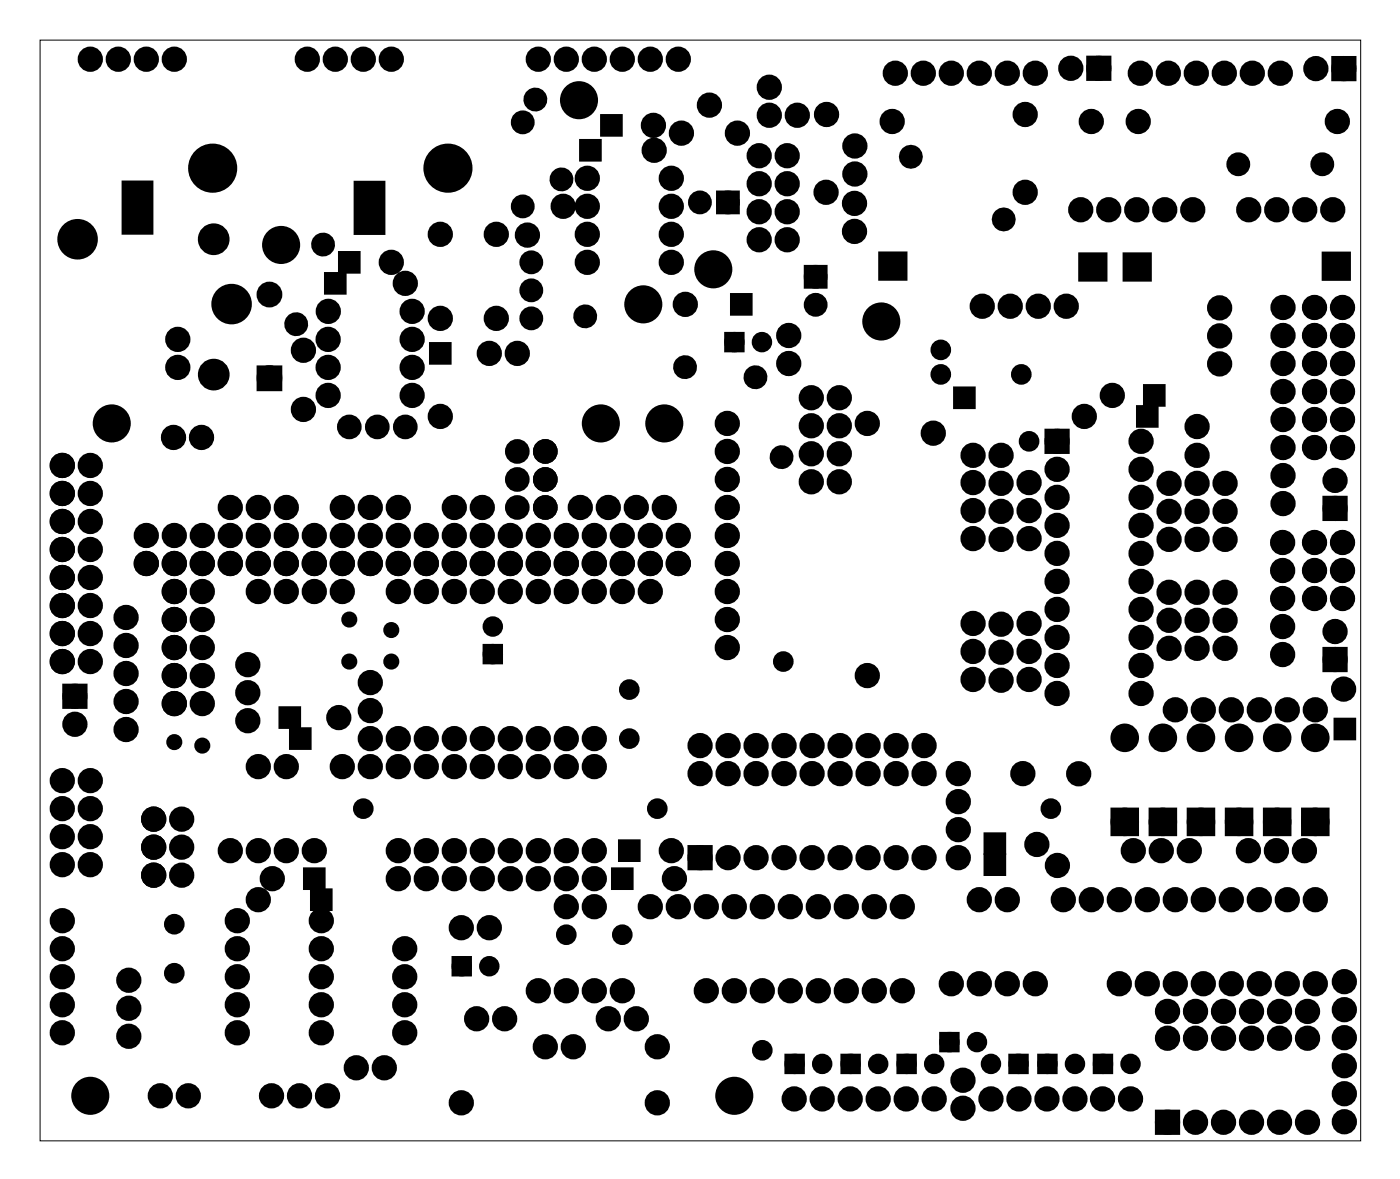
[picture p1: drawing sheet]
<svg xmlns="http://www.w3.org/2000/svg" width="127mm" height="107mm" viewBox="0 0 127 107" stroke-linecap="round" stroke-linejoin="round" font-family="sans-serif">
<path d="M3.6 3.6h119.8v99.8h-119.8z" fill="none" stroke="#000" stroke-width=".09"/>
<g fill="#000">
<circle cx="8.2" cy="5.4" r=".76"/>
<circle cx="10.7" cy="5.4" r=".76"/>
<circle cx="13.3" cy="5.4" r=".76"/>
<circle cx="15.8" cy="5.4" r=".76"/>
<circle cx="19.3" cy="15.2" r="1.5"/>
<circle cx="27.9" cy="5.4" r=".76"/>
<circle cx="30.4" cy="5.4" r=".76"/>
<circle cx="33" cy="5.4" r=".76"/>
<circle cx="35.5" cy="5.4" r=".76"/>
<circle cx="40.6" cy="15.2" r="1.5"/>
<circle cx="47.4" cy="18.7" r=".7"/>
<circle cx="47.4" cy="11.1" r=".7"/>
<circle cx="48.6" cy="9" r=".7"/>
<circle cx="48.8" cy="5.4" r=".76"/>
<circle cx="50.9" cy="16.3" r=".7"/>
<circle cx="51.1" cy="18.7" r=".76"/>
<circle cx="51.4" cy="5.4" r=".76"/>
<circle cx="52.5" cy="9.1" r="1.6"/>
<circle cx="53.3" cy="16.2" r=".76"/>
<circle cx="53.3" cy="18.7" r=".76"/>
<circle cx="53.9" cy="5.4" r=".76"/>
<circle cx="56.5" cy="5.4" r=".76"/>
<circle cx="59" cy="5.4" r=".76"/>
<circle cx="59.3" cy="11.4" r=".76"/>
<circle cx="59.3" cy="13.6" r=".76"/>
<circle cx="60.9" cy="18.7" r=".76"/>
<circle cx="60.9" cy="16.2" r=".76"/>
<circle cx="61.5" cy="5.4" r=".76"/>
<circle cx="61.8" cy="12.1" r=".76"/>
<circle cx="63.5" cy="18.4" r=".7"/>
<circle cx="64.4" cy="9.5" r=".76"/>
<circle cx="66" cy="18.4" r=".7"/>
<circle cx="66.9" cy="12.1" r=".76"/>
<circle cx="68.9" cy="16.7" r=".76"/>
<circle cx="68.9" cy="19.2" r=".76"/>
<circle cx="68.9" cy="14.1" r=".76"/>
<circle cx="69.8" cy="10.4" r=".76"/>
<circle cx="69.8" cy="7.9" r=".76"/>
<circle cx="71.4" cy="16.7" r=".76"/>
<circle cx="71.4" cy="19.2" r=".76"/>
<circle cx="71.4" cy="14.1" r=".76"/>
<circle cx="72.3" cy="10.4" r=".76"/>
<circle cx="74.9" cy="17.4" r=".76"/>
<circle cx="75" cy="10.4" r=".76"/>
<circle cx="77.5" cy="18.4" r=".76"/>
<circle cx="77.5" cy="13.2" r=".76"/>
<circle cx="77.5" cy="15.8" r=".76"/>
<circle cx="80.9" cy="11" r=".76"/>
<circle cx="81.2" cy="6.6" r=".76"/>
<circle cx="82.6" cy="14.2" r=".7"/>
<circle cx="83.8" cy="6.6" r=".76"/>
<circle cx="86.3" cy="6.6" r=".76"/>
<circle cx="88.8" cy="6.6" r=".76"/>
<circle cx="91.1" cy="19.9" r=".7"/>
<circle cx="91.4" cy="6.6" r=".76"/>
<circle cx="93" cy="10.4" r=".76"/>
<circle cx="93" cy="17.4" r=".76"/>
<circle cx="93.9" cy="6.6" r=".76"/>
<circle cx="97.1" cy="6.2" r=".76"/>
<circle cx="98" cy="19" r=".76"/>
<circle cx="99" cy="11" r=".76"/>
<circle cx="99.7" cy="6.2" r=".76"/>
<circle cx="100.6" cy="19" r=".76"/>
<circle cx="103.1" cy="19" r=".76"/>
<circle cx="103.3" cy="11" r=".76"/>
<circle cx="103.4" cy="6.6" r=".76"/>
<circle cx="105.7" cy="19" r=".76"/>
<circle cx="106" cy="6.6" r=".76"/>
<circle cx="108.2" cy="19" r=".76"/>
<circle cx="108.5" cy="6.6" r=".76"/>
<circle cx="111.1" cy="6.6" r=".76"/>
<circle cx="112.3" cy="14.9" r=".7"/>
<circle cx="113.3" cy="19" r=".76"/>
<circle cx="113.6" cy="6.6" r=".76"/>
<circle cx="115.8" cy="19" r=".76"/>
<circle cx="116.1" cy="6.6" r=".76"/>
<circle cx="118.4" cy="19" r=".76"/>
<circle cx="119.4" cy="6.2" r=".76"/>
<circle cx="120" cy="14.9" r=".7"/>
<circle cx="120.9" cy="19" r=".76"/>
<circle cx="121.3" cy="11" r=".76"/>
<circle cx="121.9" cy="6.2" r=".76"/>
<circle cx="7" cy="21.7" r="1.11"/>
<circle cx="10.1" cy="38.4" r="1.6"/>
<circle cx="15.7" cy="39.7" r=".76"/>
<circle cx="16.1" cy="33.3" r=".76"/>
<circle cx="16.1" cy="30.8" r=".76"/>
<circle cx="18.3" cy="39.7" r=".76"/>
<circle cx="19.4" cy="21.7" r=".91"/>
<circle cx="19.4" cy="34" r=".91"/>
<circle cx="21" cy="27.6" r="1.11"/>
<circle cx="24.4" cy="34.3" r=".79"/>
<circle cx="24.4" cy="26.7" r=".79"/>
<circle cx="25.5" cy="22.2" r="1.6"/>
<circle cx="26.9" cy="29.4" r=".7"/>
<circle cx="27.5" cy="37.1" r=".76"/>
<circle cx="27.5" cy="31.8" r=".76"/>
<circle cx="29.3" cy="22.2" r=".7"/>
<circle cx="29.8" cy="35.8" r=".76"/>
<circle cx="29.8" cy="33.3" r=".76"/>
<circle cx="29.8" cy="30.8" r=".76"/>
<circle cx="29.8" cy="28.2" r=".76"/>
<circle cx="31.7" cy="38.7" r=".74"/>
<circle cx="34.2" cy="38.7" r=".74"/>
<circle cx="35.5" cy="23.8" r=".76"/>
<circle cx="36.8" cy="25.7" r=".76"/>
<circle cx="36.8" cy="38.7" r=".74"/>
<circle cx="37.4" cy="28.2" r=".76"/>
<circle cx="37.4" cy="35.8" r=".76"/>
<circle cx="37.4" cy="33.3" r=".76"/>
<circle cx="37.4" cy="30.8" r=".76"/>
<circle cx="39.9" cy="28.9" r=".76"/>
<circle cx="39.9" cy="21.2" r=".76"/>
<circle cx="39.9" cy="37.8" r=".76"/>
<circle cx="44.4" cy="32" r=".76"/>
<circle cx="45" cy="28.9" r=".76"/>
<circle cx="45" cy="21.2" r=".76"/>
<circle cx="46.9" cy="32" r=".76"/>
<circle cx="47.8" cy="21.3" r=".76"/>
<circle cx="48.2" cy="28.9" r=".7"/>
<circle cx="48.2" cy="26.3" r=".7"/>
<circle cx="48.2" cy="23.8" r=".7"/>
<circle cx="53.1" cy="28.7" r=".7"/>
<circle cx="53.3" cy="23.8" r=".76"/>
<circle cx="53.3" cy="21.2" r=".76"/>
<circle cx="54.5" cy="38.4" r="1.6"/>
<circle cx="58.4" cy="27.6" r="1.6"/>
<circle cx="60.3" cy="38.4" r="1.6"/>
<circle cx="60.9" cy="23.8" r=".76"/>
<circle cx="60.9" cy="21.2" r=".76"/>
<circle cx="62.1" cy="33.3" r=".7"/>
<circle cx="62.2" cy="27.6" r=".76"/>
<circle cx="64.7" cy="24.4" r="1.6"/>
<circle cx="66" cy="38.4" r=".76"/>
<circle cx="66.6" cy="31" r=".6"/>
<circle cx="68.5" cy="34.2" r=".7"/>
<circle cx="68.9" cy="21.7" r=".76"/>
<circle cx="69.1" cy="31" r=".6"/>
<circle cx="71.4" cy="21.7" r=".76"/>
<circle cx="71.6" cy="30.4" r=".76"/>
<circle cx="71.6" cy="33" r=".76"/>
<circle cx="73.6" cy="36.1" r=".76"/>
<circle cx="73.6" cy="38.6" r=".76"/>
<circle cx="74" cy="25.1" r=".7"/>
<circle cx="74" cy="27.6" r=".7"/>
<circle cx="76.1" cy="36.1" r=".76"/>
<circle cx="76.1" cy="38.6" r=".76"/>
<circle cx="77.5" cy="21" r=".76"/>
<circle cx="78.7" cy="38.4" r=".76"/>
<circle cx="79.9" cy="29.1" r="1.6"/>
<circle cx="84.7" cy="39.3" r=".76"/>
<circle cx="85.3" cy="31.7" r=".55"/>
<circle cx="85.3" cy="33.9" r=".55"/>
<circle cx="89.1" cy="27.8" r=".76"/>
<circle cx="91.6" cy="27.8" r=".76"/>
<circle cx="92.6" cy="33.9" r=".55"/>
<circle cx="94.2" cy="27.8" r=".76"/>
<circle cx="96.7" cy="27.8" r=".76"/>
<circle cx="98.4" cy="37.8" r=".76"/>
<circle cx="100.9" cy="35.8" r=".76"/>
<circle cx="108.6" cy="38.7" r=".76"/>
<circle cx="110.6" cy="33" r=".76"/>
<circle cx="110.6" cy="30.5" r=".76"/>
<circle cx="110.6" cy="27.9" r=".76"/>
<circle cx="116.4" cy="38" r=".76"/>
<circle cx="116.4" cy="35.5" r=".76"/>
<circle cx="116.4" cy="30.4" r=".76"/>
<circle cx="116.4" cy="33" r=".76"/>
<circle cx="116.4" cy="27.9" r=".76"/>
<circle cx="119.2" cy="38" r=".76"/>
<circle cx="119.2" cy="30.4" r=".76"/>
<circle cx="119.2" cy="33" r=".76"/>
<circle cx="119.2" cy="35.5" r=".76"/>
<circle cx="119.2" cy="27.9" r=".76"/>
<circle cx="121.8" cy="38" r=".76"/>
<circle cx="121.8" cy="33" r=".76"/>
<circle cx="121.8" cy="30.4" r=".76"/>
<circle cx="121.8" cy="35.5" r=".76"/>
<circle cx="121.8" cy="27.9" r=".76"/>
<circle cx="5.7" cy="57.4" r=".76"/>
<circle cx="5.7" cy="60" r=".76"/>
<circle cx="5.7" cy="47.3" r=".76"/>
<circle cx="5.7" cy="44.7" r=".76"/>
<circle cx="5.7" cy="42.2" r=".76"/>
<circle cx="5.7" cy="49.8" r=".76"/>
<circle cx="5.7" cy="52.4" r=".76"/>
<circle cx="5.7" cy="54.9" r=".76"/>
<circle cx="8.2" cy="57.4" r=".76"/>
<circle cx="8.2" cy="60" r=".76"/>
<circle cx="8.2" cy="47.3" r=".76"/>
<circle cx="8.2" cy="44.7" r=".76"/>
<circle cx="8.2" cy="42.2" r=".76"/>
<circle cx="8.2" cy="49.8" r=".76"/>
<circle cx="8.2" cy="52.4" r=".76"/>
<circle cx="8.2" cy="54.9" r=".76"/>
<circle cx="11.4" cy="56" r=".76"/>
<circle cx="11.4" cy="58.5" r=".76"/>
<circle cx="13.3" cy="48.5" r=".76"/>
<circle cx="13.3" cy="51.1" r=".76"/>
<circle cx="15.8" cy="56.2" r=".76"/>
<circle cx="15.8" cy="58.7" r=".76"/>
<circle cx="15.8" cy="53.6" r=".76"/>
<circle cx="15.8" cy="48.5" r=".76"/>
<circle cx="15.8" cy="51.1" r=".76"/>
<circle cx="18.4" cy="56.2" r=".76"/>
<circle cx="18.4" cy="58.7" r=".76"/>
<circle cx="18.4" cy="53.6" r=".76"/>
<circle cx="18.4" cy="48.5" r=".76"/>
<circle cx="18.4" cy="51.1" r=".76"/>
<circle cx="20.9" cy="46" r=".76"/>
<circle cx="20.9" cy="48.5" r=".76"/>
<circle cx="20.9" cy="51.1" r=".76"/>
<circle cx="23.4" cy="46" r=".76"/>
<circle cx="23.4" cy="48.5" r=".76"/>
<circle cx="23.4" cy="51.1" r=".76"/>
<circle cx="23.4" cy="53.6" r=".76"/>
<circle cx="26" cy="46" r=".76"/>
<circle cx="26" cy="48.5" r=".76"/>
<circle cx="26" cy="51.1" r=".76"/>
<circle cx="26" cy="53.6" r=".76"/>
<circle cx="28.5" cy="48.5" r=".76"/>
<circle cx="28.5" cy="51.1" r=".76"/>
<circle cx="28.5" cy="53.6" r=".76"/>
<circle cx="31.1" cy="46" r=".76"/>
<circle cx="31.1" cy="48.5" r=".76"/>
<circle cx="31.1" cy="53.6" r=".76"/>
<circle cx="31.1" cy="51.1" r=".76"/>
<circle cx="31.7" cy="56.2" r=".45"/>
<circle cx="31.7" cy="60" r=".45"/>
<circle cx="33.6" cy="46" r=".76"/>
<circle cx="33.6" cy="48.5" r=".76"/>
<circle cx="33.6" cy="51.1" r=".76"/>
<circle cx="35.5" cy="57.1" r=".45"/>
<circle cx="35.5" cy="60" r=".45"/>
<circle cx="36.1" cy="46" r=".76"/>
<circle cx="36.1" cy="48.5" r=".76"/>
<circle cx="36.1" cy="51.1" r=".76"/>
<circle cx="36.1" cy="53.6" r=".76"/>
<circle cx="38.7" cy="48.5" r=".76"/>
<circle cx="38.7" cy="51.1" r=".76"/>
<circle cx="38.7" cy="53.6" r=".76"/>
<circle cx="41.2" cy="46" r=".76"/>
<circle cx="41.2" cy="48.5" r=".76"/>
<circle cx="41.2" cy="51.1" r=".76"/>
<circle cx="41.2" cy="53.6" r=".76"/>
<circle cx="43.8" cy="46" r=".76"/>
<circle cx="43.8" cy="48.5" r=".76"/>
<circle cx="43.8" cy="51.1" r=".76"/>
<circle cx="43.8" cy="53.6" r=".76"/>
<circle cx="44.7" cy="56.8" r=".6"/>
<circle cx="44.7" cy="59.3" r=".6"/>
<circle cx="46.3" cy="48.5" r=".76"/>
<circle cx="46.3" cy="51.1" r=".76"/>
<circle cx="46.3" cy="53.6" r=".76"/>
<circle cx="46.9" cy="40.9" r=".74"/>
<circle cx="46.9" cy="43.5" r=".74"/>
<circle cx="46.9" cy="46" r=".74"/>
<circle cx="48.8" cy="48.5" r=".76"/>
<circle cx="48.8" cy="51.1" r=".76"/>
<circle cx="48.8" cy="53.6" r=".76"/>
<circle cx="49.5" cy="43.5" r=".74"/>
<circle cx="49.5" cy="40.9" r=".74"/>
<circle cx="49.5" cy="46" r=".74"/>
<circle cx="51.4" cy="48.5" r=".76"/>
<circle cx="51.4" cy="51.1" r=".76"/>
<circle cx="51.4" cy="53.6" r=".76"/>
<circle cx="52.6" cy="46" r=".76"/>
<circle cx="53.9" cy="48.5" r=".76"/>
<circle cx="53.9" cy="51.1" r=".76"/>
<circle cx="53.9" cy="53.6" r=".76"/>
<circle cx="55.2" cy="46" r=".76"/>
<circle cx="56.5" cy="48.5" r=".76"/>
<circle cx="56.5" cy="51.1" r=".76"/>
<circle cx="56.5" cy="53.6" r=".76"/>
<circle cx="57.7" cy="46" r=".76"/>
<circle cx="59" cy="48.5" r=".76"/>
<circle cx="59" cy="51.1" r=".76"/>
<circle cx="59" cy="53.6" r=".76"/>
<circle cx="60.3" cy="46" r=".76"/>
<circle cx="61.5" cy="48.5" r=".76"/>
<circle cx="61.5" cy="51.1" r=".76"/>
<circle cx="66" cy="56.2" r=".76"/>
<circle cx="66" cy="58.7" r=".76"/>
<circle cx="66" cy="46" r=".76"/>
<circle cx="66" cy="48.5" r=".76"/>
<circle cx="66" cy="43.5" r=".76"/>
<circle cx="66" cy="40.9" r=".76"/>
<circle cx="66" cy="51.1" r=".76"/>
<circle cx="66" cy="53.6" r=".76"/>
<circle cx="70.9" cy="41.4" r=".7"/>
<circle cx="71.1" cy="60" r=".55"/>
<circle cx="73.6" cy="41.1" r=".76"/>
<circle cx="73.6" cy="43.7" r=".76"/>
<circle cx="76.1" cy="43.7" r=".76"/>
<circle cx="76.1" cy="41.1" r=".76"/>
<circle cx="88.3" cy="43.8" r=".76"/>
<circle cx="88.3" cy="59.1" r=".76"/>
<circle cx="88.3" cy="56.5" r=".76"/>
<circle cx="88.3" cy="46.3" r=".76"/>
<circle cx="88.3" cy="41.3" r=".76"/>
<circle cx="88.3" cy="48.8" r=".76"/>
<circle cx="90.8" cy="43.8" r=".76"/>
<circle cx="90.8" cy="41.3" r=".76"/>
<circle cx="90.8" cy="48.9" r=".76"/>
<circle cx="90.8" cy="46.4" r=".76"/>
<circle cx="90.8" cy="59.1" r=".76"/>
<circle cx="90.8" cy="56.6" r=".76"/>
<circle cx="93.4" cy="40" r=".55"/>
<circle cx="93.4" cy="43.8" r=".76"/>
<circle cx="93.4" cy="59.1" r=".76"/>
<circle cx="93.4" cy="56.5" r=".76"/>
<circle cx="93.4" cy="46.3" r=".76"/>
<circle cx="93.4" cy="48.8" r=".76"/>
<circle cx="95.9" cy="45.1" r=".76"/>
<circle cx="95.9" cy="42.6" r=".76"/>
<circle cx="95.9" cy="40" r=".76"/>
<circle cx="95.9" cy="55.3" r=".76"/>
<circle cx="95.9" cy="57.8" r=".76"/>
<circle cx="95.9" cy="52.7" r=".76"/>
<circle cx="95.9" cy="47.6" r=".76"/>
<circle cx="95.9" cy="50.2" r=".76"/>
<circle cx="103.5" cy="45.1" r=".76"/>
<circle cx="103.5" cy="42.6" r=".76"/>
<circle cx="103.5" cy="40" r=".76"/>
<circle cx="103.5" cy="55.3" r=".76"/>
<circle cx="103.5" cy="57.8" r=".76"/>
<circle cx="103.5" cy="52.7" r=".76"/>
<circle cx="103.5" cy="47.6" r=".76"/>
<circle cx="103.5" cy="50.2" r=".76"/>
<circle cx="106.1" cy="53.7" r=".76"/>
<circle cx="106.1" cy="58.8" r=".76"/>
<circle cx="106.1" cy="56.2" r=".76"/>
<circle cx="106.1" cy="46.4" r=".76"/>
<circle cx="106.1" cy="48.9" r=".76"/>
<circle cx="106.1" cy="43.8" r=".76"/>
<circle cx="108.6" cy="43.8" r=".76"/>
<circle cx="108.6" cy="41.3" r=".76"/>
<circle cx="108.6" cy="48.9" r=".76"/>
<circle cx="108.6" cy="46.4" r=".76"/>
<circle cx="108.6" cy="58.8" r=".76"/>
<circle cx="108.6" cy="56.2" r=".76"/>
<circle cx="108.6" cy="53.7" r=".76"/>
<circle cx="111.1" cy="58.8" r=".76"/>
<circle cx="111.1" cy="56.2" r=".76"/>
<circle cx="111.1" cy="53.7" r=".76"/>
<circle cx="111.1" cy="46.4" r=".76"/>
<circle cx="111.1" cy="48.9" r=".76"/>
<circle cx="111.1" cy="43.8" r=".76"/>
<circle cx="116.4" cy="59.3" r=".76"/>
<circle cx="116.4" cy="56.8" r=".76"/>
<circle cx="116.4" cy="49.2" r=".76"/>
<circle cx="116.4" cy="51.7" r=".76"/>
<circle cx="116.4" cy="54.3" r=".76"/>
<circle cx="116.4" cy="40.6" r=".76"/>
<circle cx="116.4" cy="43.1" r=".76"/>
<circle cx="116.4" cy="45.7" r=".76"/>
<circle cx="119.2" cy="40.6" r=".76"/>
<circle cx="119.2" cy="49.2" r=".76"/>
<circle cx="119.2" cy="51.7" r=".76"/>
<circle cx="119.2" cy="54.3" r=".76"/>
<circle cx="121.1" cy="43.6" r=".76"/>
<circle cx="121.1" cy="57.3" r=".76"/>
<circle cx="121.1" cy="59.8" r=".76"/>
<circle cx="121.1" cy="46.1" r=".76"/>
<circle cx="121.8" cy="40.6" r=".76"/>
<circle cx="121.8" cy="49.2" r=".76"/>
<circle cx="121.8" cy="54.3" r=".76"/>
<circle cx="121.8" cy="51.7" r=".76"/>
<circle cx="5.7" cy="73.3" r=".76"/>
<circle cx="5.7" cy="70.8" r=".76"/>
<circle cx="5.7" cy="78.4" r=".76"/>
<circle cx="5.7" cy="75.9" r=".76"/>
<circle cx="6.8" cy="63.1" r=".76"/>
<circle cx="6.8" cy="65.7" r=".76"/>
<circle cx="8.2" cy="73.3" r=".76"/>
<circle cx="8.2" cy="70.8" r=".76"/>
<circle cx="8.2" cy="78.4" r=".76"/>
<circle cx="8.2" cy="75.9" r=".76"/>
<circle cx="11.4" cy="66.1" r=".76"/>
<circle cx="11.4" cy="63.6" r=".76"/>
<circle cx="11.4" cy="61.1" r=".76"/>
<circle cx="13.9" cy="76.8" r=".76"/>
<circle cx="13.9" cy="79.3" r=".76"/>
<circle cx="13.9" cy="74.3" r=".76"/>
<circle cx="15.8" cy="61.2" r=".76"/>
<circle cx="15.8" cy="63.8" r=".76"/>
<circle cx="15.8" cy="67.3" r=".45"/>
<circle cx="16.5" cy="74.3" r=".76"/>
<circle cx="16.5" cy="79.3" r=".76"/>
<circle cx="16.5" cy="76.8" r=".76"/>
<circle cx="18.4" cy="61.2" r=".76"/>
<circle cx="18.4" cy="63.8" r=".76"/>
<circle cx="18.4" cy="67.6" r=".45"/>
<circle cx="20.9" cy="77.1" r=".76"/>
<circle cx="22.5" cy="65.3" r=".76"/>
<circle cx="22.5" cy="60.3" r=".76"/>
<circle cx="22.5" cy="62.8" r=".76"/>
<circle cx="23.4" cy="69.5" r=".76"/>
<circle cx="23.4" cy="77.1" r=".76"/>
<circle cx="24.7" cy="79.7" r=".76"/>
<circle cx="26" cy="69.5" r=".76"/>
<circle cx="26" cy="77.1" r=".76"/>
<circle cx="28.5" cy="77.1" r=".76"/>
<circle cx="30.7" cy="65.1" r=".76"/>
<circle cx="31.1" cy="69.5" r=".76"/>
<circle cx="33" cy="73.3" r=".55"/>
<circle cx="33.6" cy="69.5" r=".76"/>
<circle cx="33.6" cy="67" r=".76"/>
<circle cx="33.6" cy="61.9" r=".76"/>
<circle cx="33.6" cy="64.4" r=".76"/>
<circle cx="36.1" cy="79.7" r=".76"/>
<circle cx="36.1" cy="67" r=".76"/>
<circle cx="36.1" cy="69.5" r=".76"/>
<circle cx="36.1" cy="77.1" r=".76"/>
<circle cx="38.7" cy="79.7" r=".76"/>
<circle cx="38.7" cy="67" r=".76"/>
<circle cx="38.7" cy="69.5" r=".76"/>
<circle cx="38.7" cy="77.1" r=".76"/>
<circle cx="41.2" cy="79.7" r=".76"/>
<circle cx="41.2" cy="67" r=".76"/>
<circle cx="41.2" cy="69.5" r=".76"/>
<circle cx="41.2" cy="77.1" r=".76"/>
<circle cx="43.8" cy="79.7" r=".76"/>
<circle cx="43.8" cy="67" r=".76"/>
<circle cx="43.8" cy="69.5" r=".76"/>
<circle cx="43.8" cy="77.1" r=".76"/>
<circle cx="46.3" cy="79.7" r=".76"/>
<circle cx="46.3" cy="67" r=".76"/>
<circle cx="46.3" cy="69.5" r=".76"/>
<circle cx="46.3" cy="77.1" r=".76"/>
<circle cx="48.8" cy="79.7" r=".76"/>
<circle cx="48.8" cy="67" r=".76"/>
<circle cx="48.8" cy="69.5" r=".76"/>
<circle cx="48.8" cy="77.1" r=".76"/>
<circle cx="51.4" cy="79.7" r=".76"/>
<circle cx="51.4" cy="67" r=".76"/>
<circle cx="51.4" cy="69.5" r=".76"/>
<circle cx="51.4" cy="77.1" r=".76"/>
<circle cx="53.9" cy="79.7" r=".76"/>
<circle cx="53.9" cy="67" r=".76"/>
<circle cx="53.9" cy="77.1" r=".76"/>
<circle cx="53.9" cy="69.5" r=".76"/>
<circle cx="57.1" cy="62.5" r=".55"/>
<circle cx="57.1" cy="67" r=".55"/>
<circle cx="59.6" cy="73.3" r=".55"/>
<circle cx="60.9" cy="77.1" r=".76"/>
<circle cx="61.2" cy="79.7" r=".76"/>
<circle cx="63.5" cy="67.6" r=".76"/>
<circle cx="63.5" cy="77.8" r=".76"/>
<circle cx="63.5" cy="70.1" r=".76"/>
<circle cx="66" cy="67.6" r=".76"/>
<circle cx="66" cy="77.8" r=".76"/>
<circle cx="66" cy="70.1" r=".76"/>
<circle cx="68.6" cy="67.6" r=".76"/>
<circle cx="68.6" cy="77.8" r=".76"/>
<circle cx="68.6" cy="70.1" r=".76"/>
<circle cx="71.1" cy="67.6" r=".76"/>
<circle cx="71.1" cy="70.1" r=".76"/>
<circle cx="71.1" cy="77.8" r=".76"/>
<circle cx="73.7" cy="67.6" r=".76"/>
<circle cx="73.7" cy="77.8" r=".76"/>
<circle cx="73.7" cy="70.1" r=".76"/>
<circle cx="76.2" cy="67.6" r=".76"/>
<circle cx="76.2" cy="70.1" r=".76"/>
<circle cx="76.2" cy="77.8" r=".76"/>
<circle cx="78.7" cy="61.2" r=".76"/>
<circle cx="78.7" cy="67.6" r=".76"/>
<circle cx="78.7" cy="77.8" r=".76"/>
<circle cx="78.7" cy="70.1" r=".76"/>
<circle cx="81.3" cy="67.6" r=".76"/>
<circle cx="81.3" cy="70.1" r=".76"/>
<circle cx="81.3" cy="77.8" r=".76"/>
<circle cx="83.8" cy="67.6" r=".76"/>
<circle cx="83.8" cy="70.1" r=".76"/>
<circle cx="83.8" cy="77.8" r=".76"/>
<circle cx="86.9" cy="75.2" r=".76"/>
<circle cx="86.9" cy="77.8" r=".76"/>
<circle cx="86.9" cy="72.7" r=".76"/>
<circle cx="86.9" cy="70.1" r=".76"/>
<circle cx="88.3" cy="61.6" r=".76"/>
<circle cx="90.8" cy="61.7" r=".76"/>
<circle cx="92.8" cy="70.1" r=".76"/>
<circle cx="93.4" cy="61.6" r=".76"/>
<circle cx="94.1" cy="76.6" r=".76"/>
<circle cx="95.3" cy="73.3" r=".55"/>
<circle cx="95.9" cy="60.3" r=".76"/>
<circle cx="95.9" cy="62.9" r=".76"/>
<circle cx="95.9" cy="78.5" r=".76"/>
<circle cx="97.9" cy="70.2" r=".76"/>
<circle cx="102" cy="74.5" r=".91"/>
<circle cx="102" cy="66.9" r=".91"/>
<circle cx="102.8" cy="77.1" r=".76"/>
<circle cx="103.5" cy="60.3" r=".76"/>
<circle cx="103.5" cy="62.9" r=".76"/>
<circle cx="105.3" cy="77.1" r=".76"/>
<circle cx="105.5" cy="66.9" r=".91"/>
<circle cx="105.5" cy="74.5" r=".91"/>
<circle cx="106.6" cy="64.4" r=".76"/>
<circle cx="107.9" cy="77.1" r=".76"/>
<circle cx="108.9" cy="74.5" r=".91"/>
<circle cx="108.9" cy="66.9" r=".91"/>
<circle cx="109.2" cy="64.4" r=".76"/>
<circle cx="111.7" cy="64.4" r=".76"/>
<circle cx="112.4" cy="66.9" r=".91"/>
<circle cx="112.4" cy="74.5" r=".91"/>
<circle cx="113.2" cy="77.1" r=".76"/>
<circle cx="114.2" cy="64.4" r=".76"/>
<circle cx="115.8" cy="77.1" r=".76"/>
<circle cx="115.9" cy="74.5" r=".91"/>
<circle cx="115.9" cy="66.9" r=".91"/>
<circle cx="116.8" cy="64.4" r=".76"/>
<circle cx="118.3" cy="77.1" r=".76"/>
<circle cx="119.3" cy="64.4" r=".76"/>
<circle cx="119.3" cy="74.5" r=".91"/>
<circle cx="119.3" cy="66.9" r=".91"/>
<circle cx="121.9" cy="62.5" r=".76"/>
<circle cx="5.7" cy="91.1" r=".76"/>
<circle cx="5.7" cy="93.6" r=".76"/>
<circle cx="5.7" cy="88.6" r=".76"/>
<circle cx="5.7" cy="86" r=".76"/>
<circle cx="5.7" cy="83.5" r=".76"/>
<circle cx="8.2" cy="99.3" r="1.6"/>
<circle cx="11.7" cy="88.9" r=".76"/>
<circle cx="11.7" cy="91.4" r=".76"/>
<circle cx="11.7" cy="94" r=".76"/>
<circle cx="14.5" cy="99.3" r=".76"/>
<circle cx="15.8" cy="88.2" r=".55"/>
<circle cx="15.8" cy="83.8" r=".55"/>
<circle cx="17.1" cy="99.3" r=".76"/>
<circle cx="21.5" cy="83.5" r=".76"/>
<circle cx="21.5" cy="86" r=".76"/>
<circle cx="21.5" cy="88.6" r=".76"/>
<circle cx="21.5" cy="93.6" r=".76"/>
<circle cx="21.5" cy="91.1" r=".76"/>
<circle cx="23.4" cy="81.6" r=".76"/>
<circle cx="24.6" cy="99.3" r=".76"/>
<circle cx="27.2" cy="99.3" r=".76"/>
<circle cx="29.1" cy="83.5" r=".76"/>
<circle cx="29.1" cy="86" r=".76"/>
<circle cx="29.1" cy="88.6" r=".76"/>
<circle cx="29.1" cy="93.6" r=".76"/>
<circle cx="29.1" cy="91.1" r=".76"/>
<circle cx="29.7" cy="99.3" r=".76"/>
<circle cx="32.3" cy="96.8" r=".76"/>
<circle cx="34.9" cy="96.8" r=".76"/>
<circle cx="36.7" cy="88.6" r=".76"/>
<circle cx="36.7" cy="86" r=".76"/>
<circle cx="36.7" cy="93.6" r=".76"/>
<circle cx="36.7" cy="91.1" r=".76"/>
<circle cx="41.8" cy="100" r=".76"/>
<circle cx="41.8" cy="84.1" r=".76"/>
<circle cx="41.9" cy="87.6" r=".6"/>
<circle cx="43.2" cy="92.4" r=".76"/>
<circle cx="44.4" cy="87.6" r=".6"/>
<circle cx="44.4" cy="84.1" r=".76"/>
<circle cx="45.8" cy="92.4" r=".76"/>
<circle cx="48.8" cy="89.8" r=".76"/>
<circle cx="49.5" cy="94.9" r=".76"/>
<circle cx="51.4" cy="84.7" r=".55"/>
<circle cx="51.4" cy="82.2" r=".76"/>
<circle cx="51.4" cy="89.8" r=".76"/>
<circle cx="52" cy="94.9" r=".76"/>
<circle cx="53.9" cy="82.2" r=".76"/>
<circle cx="53.9" cy="89.8" r=".76"/>
<circle cx="55.2" cy="92.4" r=".76"/>
<circle cx="56.5" cy="84.7" r=".55"/>
<circle cx="56.5" cy="89.8" r=".76"/>
<circle cx="57.7" cy="92.4" r=".76"/>
<circle cx="59" cy="82.2" r=".76"/>
<circle cx="59.6" cy="94.9" r=".76"/>
<circle cx="59.6" cy="100" r=".76"/>
<circle cx="61.5" cy="82.2" r=".76"/>
<circle cx="64.1" cy="82.2" r=".76"/>
<circle cx="64.1" cy="89.8" r=".76"/>
<circle cx="66.6" cy="99.3" r="1.6"/>
<circle cx="66.6" cy="82.2" r=".76"/>
<circle cx="66.6" cy="89.8" r=".76"/>
<circle cx="69.2" cy="95.2" r=".55"/>
<circle cx="69.2" cy="82.2" r=".76"/>
<circle cx="69.2" cy="89.8" r=".76"/>
<circle cx="71.7" cy="82.2" r=".76"/>
<circle cx="71.7" cy="89.8" r=".76"/>
<circle cx="72" cy="99.6" r=".76"/>
<circle cx="72.1" cy="96.5" r=".6"/>
<circle cx="74.2" cy="82.2" r=".76"/>
<circle cx="74.2" cy="89.8" r=".76"/>
<circle cx="74.6" cy="96.5" r=".6"/>
<circle cx="74.6" cy="99.6" r=".76"/>
<circle cx="76.8" cy="82.2" r=".76"/>
<circle cx="76.8" cy="89.8" r=".76"/>
<circle cx="77.1" cy="99.6" r=".76"/>
<circle cx="77.2" cy="96.5" r=".6"/>
<circle cx="79.3" cy="82.2" r=".76"/>
<circle cx="79.3" cy="89.8" r=".76"/>
<circle cx="79.7" cy="96.5" r=".6"/>
<circle cx="79.7" cy="99.6" r=".76"/>
<circle cx="81.9" cy="82.2" r=".76"/>
<circle cx="81.9" cy="89.8" r=".76"/>
<circle cx="82.2" cy="99.6" r=".76"/>
<circle cx="82.2" cy="96.5" r=".6"/>
<circle cx="84.7" cy="96.5" r=".6"/>
<circle cx="84.7" cy="99.6" r=".76"/>
<circle cx="86.1" cy="94.5" r=".6"/>
<circle cx="86.3" cy="89.2" r=".76"/>
<circle cx="87.4" cy="97.9" r=".76"/>
<circle cx="88.6" cy="94.5" r=".6"/>
<circle cx="88.8" cy="81.6" r=".76"/>
<circle cx="88.8" cy="89.2" r=".76"/>
<circle cx="89.9" cy="96.5" r=".6"/>
<circle cx="89.9" cy="99.6" r=".76"/>
<circle cx="91.4" cy="81.6" r=".76"/>
<circle cx="91.4" cy="89.2" r=".76"/>
<circle cx="92.4" cy="96.5" r=".6"/>
<circle cx="92.4" cy="99.6" r=".76"/>
<circle cx="93.9" cy="89.2" r=".76"/>
<circle cx="95" cy="99.6" r=".76"/>
<circle cx="95" cy="96.5" r=".6"/>
<circle cx="96.5" cy="81.6" r=".76"/>
<circle cx="97.5" cy="96.5" r=".6"/>
<circle cx="97.5" cy="99.6" r=".76"/>
<circle cx="99" cy="81.6" r=".76"/>
<circle cx="100" cy="99.6" r=".76"/>
<circle cx="100.1" cy="96.5" r=".6"/>
<circle cx="101.5" cy="81.6" r=".76"/>
<circle cx="101.5" cy="89.2" r=".76"/>
<circle cx="102.6" cy="96.5" r=".6"/>
<circle cx="102.6" cy="99.6" r=".76"/>
<circle cx="104.1" cy="89.2" r=".76"/>
<circle cx="104.1" cy="81.6" r=".76"/>
<circle cx="105.9" cy="91.7" r=".76"/>
<circle cx="105.9" cy="94.1" r=".76"/>
<circle cx="106.6" cy="81.6" r=".76"/>
<circle cx="106.6" cy="89.2" r=".76"/>
<circle cx="108.5" cy="91.7" r=".76"/>
<circle cx="108.5" cy="94.1" r=".76"/>
<circle cx="109.2" cy="81.6" r=".76"/>
<circle cx="109.2" cy="89.2" r=".76"/>
<circle cx="111" cy="91.7" r=".76"/>
<circle cx="111" cy="94.1" r=".76"/>
<circle cx="111.7" cy="81.6" r=".76"/>
<circle cx="111.7" cy="89.2" r=".76"/>
<circle cx="113.5" cy="91.7" r=".76"/>
<circle cx="113.5" cy="94.1" r=".76"/>
<circle cx="114.2" cy="81.6" r=".76"/>
<circle cx="114.2" cy="89.2" r=".76"/>
<circle cx="116.1" cy="91.7" r=".76"/>
<circle cx="116.1" cy="94.1" r=".76"/>
<circle cx="116.8" cy="81.6" r=".76"/>
<circle cx="116.8" cy="89.2" r=".76"/>
<circle cx="118.6" cy="91.7" r=".76"/>
<circle cx="118.6" cy="94.1" r=".76"/>
<circle cx="119.3" cy="89.2" r=".76"/>
<circle cx="119.3" cy="81.6" r=".76"/>
<circle cx="122" cy="89" r=".76"/>
<circle cx="122" cy="91.5" r=".76"/>
<circle cx="122" cy="96.6" r=".76"/>
<circle cx="122" cy="94.1" r=".76"/>
<circle cx="122" cy="99.2" r=".76"/>
<circle cx="87.4" cy="100.5" r=".76"/>
<circle cx="105.9" cy="101.7" r=".76"/>
<circle cx="108.5" cy="101.7" r=".76"/>
<circle cx="111" cy="101.7" r=".76"/>
<circle cx="113.5" cy="101.7" r=".76"/>
<circle cx="116.1" cy="101.7" r=".76"/>
<circle cx="118.6" cy="101.7" r=".76"/>
<circle cx="122" cy="101.7" r=".76"/>
</g>
<g fill="none" stroke="#000" stroke-width=".76" stroke-linecap="butt">
<path d="M65.3 17.7h1.4v1.3h-1.4zM98.9 5.4h1.5v1.6h-1.5zM121.1 5.5h1.6v1.5h-1.6zM23.7 33.5h1.5v1.6h-1.5zM73.3 24.4h1.4v1.4h-1.4zM95.1 39.2h1.6v1.6h-1.6zM120.3 45.3h1.6v1.6h-1.6zM120.3 59h1.6v1.6h-1.6zM6 62.4h1.6v1.5h-1.6zM62.7 77h1.6v1.5h-1.6zM101.1 73.6h1.8v1.8h-1.8zM104.6 73.6h1.8v1.8h-1.8z"/>
<path d="M108 73.6h1.9v1.8h-1.9zM111.5 73.6h1.8v1.8h-1.8zM114.9 73.6h1.9v1.8h-1.9zM118.4 73.6h1.8v1.8h-1.8zM105.1 101h1.6v1.5h-1.6z"/>
<circle cx="8.2" cy="5.4" r=".76"/>
<circle cx="10.7" cy="5.4" r=".76"/>
<circle cx="13.3" cy="5.4" r=".76"/>
<circle cx="15.8" cy="5.4" r=".76"/>
<circle cx="27.9" cy="5.4" r=".76"/>
<circle cx="30.4" cy="5.4" r=".76"/>
<circle cx="33" cy="5.4" r=".76"/>
<circle cx="35.5" cy="5.4" r=".76"/>
<circle cx="47.4" cy="11.1" r=".7"/>
<circle cx="47.4" cy="18.7" r=".7"/>
<circle cx="48.6" cy="9" r=".7"/>
<circle cx="48.8" cy="5.4" r=".76"/>
<circle cx="50.9" cy="16.3" r=".7"/>
<circle cx="51.1" cy="18.7" r=".76"/>
<circle cx="51.4" cy="5.4" r=".76"/>
<circle cx="53.3" cy="18.7" r=".76"/>
<circle cx="53.3" cy="16.2" r=".76"/>
<circle cx="53.9" cy="5.4" r=".76"/>
<circle cx="56.5" cy="5.4" r=".76"/>
<circle cx="59" cy="5.4" r=".76"/>
<circle cx="59.3" cy="11.4" r=".76"/>
<circle cx="59.3" cy="13.6" r=".76"/>
<circle cx="60.9" cy="18.7" r=".76"/>
<circle cx="60.9" cy="16.2" r=".76"/>
<circle cx="61.5" cy="5.4" r=".76"/>
<circle cx="61.8" cy="12.1" r=".76"/>
<circle cx="63.5" cy="18.4" r=".7"/>
<circle cx="64.4" cy="9.5" r=".76"/>
<circle cx="66" cy="18.4" r=".7"/>
<circle cx="66.9" cy="12.1" r=".76"/>
<circle cx="68.9" cy="16.7" r=".76"/>
<circle cx="68.9" cy="14.1" r=".76"/>
<circle cx="68.9" cy="19.2" r=".76"/>
<circle cx="69.8" cy="10.4" r=".76"/>
<circle cx="69.8" cy="7.9" r=".76"/>
<circle cx="71.4" cy="16.7" r=".76"/>
<circle cx="71.4" cy="14.1" r=".76"/>
<circle cx="71.4" cy="19.2" r=".76"/>
<circle cx="72.3" cy="10.4" r=".76"/>
<circle cx="74.9" cy="17.4" r=".76"/>
<circle cx="75" cy="10.4" r=".76"/>
<circle cx="77.5" cy="18.4" r=".76"/>
<circle cx="77.5" cy="15.8" r=".76"/>
<circle cx="77.5" cy="13.2" r=".76"/>
<circle cx="80.9" cy="11" r=".76"/>
<circle cx="81.2" cy="6.6" r=".76"/>
<circle cx="82.6" cy="14.2" r=".7"/>
<circle cx="83.8" cy="6.6" r=".76"/>
<circle cx="86.3" cy="6.6" r=".76"/>
<circle cx="88.8" cy="6.6" r=".76"/>
<circle cx="91.1" cy="19.9" r=".7"/>
<circle cx="91.4" cy="6.6" r=".76"/>
<circle cx="93" cy="17.4" r=".76"/>
<circle cx="93" cy="10.4" r=".76"/>
<circle cx="93.9" cy="6.6" r=".76"/>
<circle cx="97.1" cy="6.2" r=".76"/>
<circle cx="98" cy="19" r=".76"/>
<circle cx="99" cy="11" r=".76"/>
<circle cx="99.7" cy="6.2" r=".76"/>
<circle cx="100.6" cy="19" r=".76"/>
<circle cx="103.1" cy="19" r=".76"/>
<circle cx="103.3" cy="11" r=".76"/>
<circle cx="103.4" cy="6.6" r=".76"/>
<circle cx="105.7" cy="19" r=".76"/>
<circle cx="106" cy="6.6" r=".76"/>
<circle cx="108.2" cy="19" r=".76"/>
<circle cx="108.5" cy="6.6" r=".76"/>
<circle cx="111.1" cy="6.6" r=".76"/>
<circle cx="112.3" cy="14.9" r=".7"/>
<circle cx="113.3" cy="19" r=".76"/>
<circle cx="113.6" cy="6.6" r=".76"/>
<circle cx="115.8" cy="19" r=".76"/>
<circle cx="116.1" cy="6.6" r=".76"/>
<circle cx="118.4" cy="19" r=".76"/>
<circle cx="119.4" cy="6.2" r=".76"/>
<circle cx="120" cy="14.9" r=".7"/>
<circle cx="120.9" cy="19" r=".76"/>
<circle cx="121.3" cy="11" r=".76"/>
<circle cx="121.9" cy="6.2" r=".76"/>
<circle cx="15.7" cy="39.7" r=".76"/>
<circle cx="16.1" cy="33.3" r=".76"/>
<circle cx="16.1" cy="30.8" r=".76"/>
<circle cx="18.3" cy="39.7" r=".76"/>
<circle cx="24.4" cy="26.7" r=".79"/>
<circle cx="24.4" cy="34.3" r=".79"/>
<circle cx="26.9" cy="29.4" r=".7"/>
<circle cx="27.5" cy="37.1" r=".76"/>
<circle cx="27.5" cy="31.8" r=".76"/>
<circle cx="29.3" cy="22.2" r=".7"/>
<circle cx="29.8" cy="30.8" r=".76"/>
<circle cx="29.8" cy="35.8" r=".76"/>
<circle cx="29.8" cy="33.3" r=".76"/>
<circle cx="29.8" cy="28.2" r=".76"/>
<circle cx="31.7" cy="38.7" r=".74"/>
<circle cx="34.2" cy="38.7" r=".74"/>
<circle cx="35.5" cy="23.8" r=".76"/>
<circle cx="36.8" cy="25.7" r=".76"/>
<circle cx="36.8" cy="38.7" r=".74"/>
<circle cx="37.4" cy="35.8" r=".76"/>
<circle cx="37.4" cy="28.2" r=".76"/>
<circle cx="37.4" cy="33.3" r=".76"/>
<circle cx="37.4" cy="30.8" r=".76"/>
<circle cx="39.9" cy="21.2" r=".76"/>
<circle cx="39.9" cy="37.8" r=".76"/>
<circle cx="39.9" cy="28.9" r=".76"/>
<circle cx="44.4" cy="32" r=".76"/>
<circle cx="45" cy="28.9" r=".76"/>
<circle cx="45" cy="21.2" r=".76"/>
<circle cx="46.9" cy="32" r=".76"/>
<circle cx="47.8" cy="21.3" r=".76"/>
<circle cx="48.2" cy="26.3" r=".7"/>
<circle cx="48.2" cy="23.8" r=".7"/>
<circle cx="48.2" cy="28.9" r=".7"/>
<circle cx="53.1" cy="28.7" r=".7"/>
<circle cx="53.3" cy="23.8" r=".76"/>
<circle cx="53.3" cy="21.2" r=".76"/>
<circle cx="60.9" cy="23.8" r=".76"/>
<circle cx="60.9" cy="21.2" r=".76"/>
<circle cx="62.1" cy="33.3" r=".7"/>
<circle cx="62.2" cy="27.6" r=".76"/>
<circle cx="66" cy="38.4" r=".76"/>
<circle cx="68.5" cy="34.2" r=".7"/>
<circle cx="68.9" cy="21.7" r=".76"/>
<circle cx="71.4" cy="21.7" r=".76"/>
<circle cx="71.6" cy="33" r=".76"/>
<circle cx="71.6" cy="30.4" r=".76"/>
<circle cx="73.6" cy="38.6" r=".76"/>
<circle cx="73.6" cy="36.1" r=".76"/>
<circle cx="74" cy="25.1" r=".7"/>
<circle cx="74" cy="27.6" r=".7"/>
<circle cx="76.1" cy="36.1" r=".76"/>
<circle cx="76.1" cy="38.6" r=".76"/>
<circle cx="77.5" cy="21" r=".76"/>
<circle cx="78.7" cy="38.4" r=".76"/>
<circle cx="84.7" cy="39.3" r=".76"/>
<circle cx="85.3" cy="31.7" r=".55"/>
<circle cx="85.3" cy="33.9" r=".55"/>
<circle cx="89.1" cy="27.8" r=".76"/>
<circle cx="91.6" cy="27.8" r=".76"/>
<circle cx="92.6" cy="33.9" r=".55"/>
<circle cx="94.2" cy="27.8" r=".76"/>
<circle cx="96.7" cy="27.8" r=".76"/>
<circle cx="98.4" cy="37.8" r=".76"/>
<circle cx="100.9" cy="35.8" r=".76"/>
<circle cx="108.6" cy="38.7" r=".76"/>
<circle cx="110.6" cy="30.5" r=".76"/>
<circle cx="110.6" cy="27.9" r=".76"/>
<circle cx="110.6" cy="33" r=".76"/>
<circle cx="116.4" cy="38" r=".76"/>
<circle cx="116.4" cy="30.4" r=".76"/>
<circle cx="116.4" cy="27.9" r=".76"/>
<circle cx="116.4" cy="33" r=".76"/>
<circle cx="116.4" cy="35.5" r=".76"/>
<circle cx="119.2" cy="38" r=".76"/>
<circle cx="119.2" cy="30.4" r=".76"/>
<circle cx="119.2" cy="27.9" r=".76"/>
<circle cx="119.2" cy="33" r=".76"/>
<circle cx="119.2" cy="35.5" r=".76"/>
<circle cx="121.8" cy="38" r=".76"/>
<circle cx="121.8" cy="30.4" r=".76"/>
<circle cx="121.8" cy="27.9" r=".76"/>
<circle cx="121.8" cy="35.5" r=".76"/>
<circle cx="121.8" cy="33" r=".76"/>
<circle cx="5.7" cy="52.4" r=".76"/>
<circle cx="5.7" cy="57.4" r=".76"/>
<circle cx="5.7" cy="60" r=".76"/>
<circle cx="5.7" cy="54.9" r=".76"/>
<circle cx="5.7" cy="44.7" r=".76"/>
<circle cx="5.7" cy="42.2" r=".76"/>
<circle cx="5.7" cy="47.3" r=".76"/>
<circle cx="5.7" cy="49.8" r=".76"/>
<circle cx="8.2" cy="52.4" r=".76"/>
<circle cx="8.2" cy="57.4" r=".76"/>
<circle cx="8.2" cy="54.9" r=".76"/>
<circle cx="8.2" cy="60" r=".76"/>
<circle cx="8.2" cy="44.7" r=".76"/>
<circle cx="8.2" cy="42.2" r=".76"/>
<circle cx="8.2" cy="49.8" r=".76"/>
<circle cx="8.2" cy="47.3" r=".76"/>
<circle cx="11.4" cy="58.5" r=".76"/>
<circle cx="11.4" cy="56" r=".76"/>
<circle cx="13.3" cy="48.5" r=".76"/>
<circle cx="13.3" cy="51.1" r=".76"/>
<circle cx="15.8" cy="56.2" r=".76"/>
<circle cx="15.8" cy="53.6" r=".76"/>
<circle cx="15.8" cy="58.7" r=".76"/>
<circle cx="15.8" cy="48.5" r=".76"/>
<circle cx="15.8" cy="51.1" r=".76"/>
<circle cx="18.4" cy="56.2" r=".76"/>
<circle cx="18.4" cy="53.6" r=".76"/>
<circle cx="18.4" cy="58.7" r=".76"/>
<circle cx="18.4" cy="48.5" r=".76"/>
<circle cx="18.4" cy="51.1" r=".76"/>
<circle cx="20.9" cy="48.5" r=".76"/>
<circle cx="20.9" cy="51.1" r=".76"/>
<circle cx="20.9" cy="46" r=".76"/>
<circle cx="23.4" cy="53.6" r=".76"/>
<circle cx="23.4" cy="48.5" r=".76"/>
<circle cx="23.4" cy="51.1" r=".76"/>
<circle cx="23.4" cy="46" r=".76"/>
<circle cx="26" cy="46" r=".76"/>
<circle cx="26" cy="53.6" r=".76"/>
<circle cx="26" cy="48.5" r=".76"/>
<circle cx="26" cy="51.1" r=".76"/>
<circle cx="28.5" cy="53.6" r=".76"/>
<circle cx="28.5" cy="48.5" r=".76"/>
<circle cx="28.5" cy="51.1" r=".76"/>
<circle cx="31.1" cy="46" r=".76"/>
<circle cx="31.1" cy="53.6" r=".76"/>
<circle cx="31.1" cy="48.5" r=".76"/>
<circle cx="31.1" cy="51.1" r=".76"/>
<circle cx="33.6" cy="46" r=".76"/>
<circle cx="33.6" cy="48.5" r=".76"/>
<circle cx="33.6" cy="51.1" r=".76"/>
<circle cx="36.1" cy="46" r=".76"/>
<circle cx="36.1" cy="48.5" r=".76"/>
<circle cx="36.1" cy="51.1" r=".76"/>
<circle cx="36.1" cy="53.6" r=".76"/>
<circle cx="38.7" cy="48.5" r=".76"/>
<circle cx="38.7" cy="51.1" r=".76"/>
<circle cx="38.7" cy="53.6" r=".76"/>
<circle cx="41.2" cy="46" r=".76"/>
<circle cx="41.2" cy="48.5" r=".76"/>
<circle cx="41.2" cy="51.1" r=".76"/>
<circle cx="41.2" cy="53.6" r=".76"/>
<circle cx="43.8" cy="46" r=".76"/>
<circle cx="43.8" cy="53.6" r=".76"/>
<circle cx="43.8" cy="48.5" r=".76"/>
<circle cx="43.8" cy="51.1" r=".76"/>
<circle cx="46.3" cy="53.6" r=".76"/>
<circle cx="46.3" cy="48.5" r=".76"/>
<circle cx="46.3" cy="51.1" r=".76"/>
<circle cx="46.9" cy="40.9" r=".74"/>
<circle cx="46.9" cy="46" r=".74"/>
<circle cx="46.9" cy="43.5" r=".74"/>
<circle cx="48.8" cy="53.6" r=".76"/>
<circle cx="48.8" cy="48.5" r=".76"/>
<circle cx="48.8" cy="51.1" r=".76"/>
<circle cx="49.5" cy="40.9" r=".74"/>
<circle cx="49.5" cy="46" r=".74"/>
<circle cx="49.5" cy="43.5" r=".74"/>
<circle cx="51.4" cy="53.6" r=".76"/>
<circle cx="51.4" cy="48.5" r=".76"/>
<circle cx="51.4" cy="51.1" r=".76"/>
<circle cx="52.6" cy="46" r=".76"/>
<circle cx="53.9" cy="53.6" r=".76"/>
<circle cx="53.9" cy="48.5" r=".76"/>
<circle cx="53.9" cy="51.1" r=".76"/>
<circle cx="55.2" cy="46" r=".76"/>
<circle cx="56.5" cy="53.6" r=".76"/>
<circle cx="56.5" cy="48.5" r=".76"/>
<circle cx="56.5" cy="51.1" r=".76"/>
<circle cx="57.7" cy="46" r=".76"/>
<circle cx="59" cy="53.6" r=".76"/>
<circle cx="59" cy="48.5" r=".76"/>
<circle cx="59" cy="51.1" r=".76"/>
<circle cx="60.3" cy="46" r=".76"/>
<circle cx="61.5" cy="48.5" r=".76"/>
<circle cx="61.5" cy="51.1" r=".76"/>
<circle cx="66" cy="48.5" r=".76"/>
<circle cx="66" cy="51.1" r=".76"/>
<circle cx="66" cy="56.2" r=".76"/>
<circle cx="66" cy="53.6" r=".76"/>
<circle cx="66" cy="40.9" r=".76"/>
<circle cx="66" cy="58.7" r=".76"/>
<circle cx="66" cy="43.5" r=".76"/>
<circle cx="66" cy="46" r=".76"/>
<circle cx="70.9" cy="41.4" r=".7"/>
<circle cx="71.1" cy="60" r=".55"/>
<circle cx="73.6" cy="43.7" r=".76"/>
<circle cx="73.6" cy="41.1" r=".76"/>
<circle cx="76.1" cy="43.7" r=".76"/>
<circle cx="76.1" cy="41.1" r=".76"/>
<circle cx="88.3" cy="56.5" r=".76"/>
<circle cx="88.3" cy="43.8" r=".76"/>
<circle cx="88.3" cy="41.3" r=".76"/>
<circle cx="88.3" cy="48.8" r=".76"/>
<circle cx="88.3" cy="46.3" r=".76"/>
<circle cx="88.3" cy="59.1" r=".76"/>
<circle cx="90.8" cy="43.8" r=".76"/>
<circle cx="90.8" cy="41.3" r=".76"/>
<circle cx="90.8" cy="46.4" r=".76"/>
<circle cx="90.8" cy="48.9" r=".76"/>
<circle cx="90.8" cy="56.6" r=".76"/>
<circle cx="90.8" cy="59.1" r=".76"/>
<circle cx="93.4" cy="40" r=".55"/>
<circle cx="93.4" cy="43.8" r=".76"/>
<circle cx="93.4" cy="56.5" r=".76"/>
<circle cx="93.4" cy="48.8" r=".76"/>
<circle cx="93.4" cy="46.3" r=".76"/>
<circle cx="93.4" cy="59.1" r=".76"/>
<circle cx="95.9" cy="52.7" r=".76"/>
<circle cx="95.9" cy="57.8" r=".76"/>
<circle cx="95.9" cy="50.2" r=".76"/>
<circle cx="95.9" cy="55.3" r=".76"/>
<circle cx="95.9" cy="42.6" r=".76"/>
<circle cx="95.9" cy="40" r=".76"/>
<circle cx="95.9" cy="47.6" r=".76"/>
<circle cx="95.9" cy="45.1" r=".76"/>
<circle cx="103.5" cy="50.2" r=".76"/>
<circle cx="103.5" cy="52.7" r=".76"/>
<circle cx="103.5" cy="57.8" r=".76"/>
<circle cx="103.5" cy="55.3" r=".76"/>
<circle cx="103.5" cy="42.6" r=".76"/>
<circle cx="103.5" cy="40" r=".76"/>
<circle cx="103.5" cy="45.1" r=".76"/>
<circle cx="103.5" cy="47.6" r=".76"/>
<circle cx="106.1" cy="53.7" r=".76"/>
<circle cx="106.1" cy="43.8" r=".76"/>
<circle cx="106.1" cy="58.8" r=".76"/>
<circle cx="106.1" cy="48.9" r=".76"/>
<circle cx="106.1" cy="56.2" r=".76"/>
<circle cx="106.1" cy="46.4" r=".76"/>
<circle cx="108.6" cy="43.8" r=".76"/>
<circle cx="108.6" cy="41.3" r=".76"/>
<circle cx="108.6" cy="46.4" r=".76"/>
<circle cx="108.6" cy="48.9" r=".76"/>
<circle cx="108.6" cy="53.7" r=".76"/>
<circle cx="108.6" cy="58.8" r=".76"/>
<circle cx="108.6" cy="56.2" r=".76"/>
<circle cx="111.1" cy="43.8" r=".76"/>
<circle cx="111.1" cy="53.7" r=".76"/>
<circle cx="111.1" cy="58.8" r=".76"/>
<circle cx="111.1" cy="48.9" r=".76"/>
<circle cx="111.1" cy="56.2" r=".76"/>
<circle cx="111.1" cy="46.4" r=".76"/>
<circle cx="116.4" cy="59.3" r=".76"/>
<circle cx="116.4" cy="51.7" r=".76"/>
<circle cx="116.4" cy="49.2" r=".76"/>
<circle cx="116.4" cy="56.8" r=".76"/>
<circle cx="116.4" cy="54.3" r=".76"/>
<circle cx="116.4" cy="43.1" r=".76"/>
<circle cx="116.4" cy="40.6" r=".76"/>
<circle cx="116.4" cy="45.7" r=".76"/>
<circle cx="119.2" cy="40.6" r=".76"/>
<circle cx="119.2" cy="51.7" r=".76"/>
<circle cx="119.2" cy="49.2" r=".76"/>
<circle cx="119.2" cy="54.3" r=".76"/>
<circle cx="121.1" cy="59.8" r=".76"/>
<circle cx="121.1" cy="46.1" r=".76"/>
<circle cx="121.1" cy="43.6" r=".76"/>
<circle cx="121.1" cy="57.3" r=".76"/>
<circle cx="121.8" cy="40.6" r=".76"/>
<circle cx="121.8" cy="51.7" r=".76"/>
<circle cx="121.8" cy="49.2" r=".76"/>
<circle cx="121.8" cy="54.3" r=".76"/>
<circle cx="5.7" cy="73.3" r=".76"/>
<circle cx="5.7" cy="70.8" r=".76"/>
<circle cx="5.7" cy="78.4" r=".76"/>
<circle cx="5.7" cy="75.9" r=".76"/>
<circle cx="6.8" cy="65.7" r=".76"/>
<circle cx="6.8" cy="63.1" r=".76"/>
<circle cx="8.2" cy="70.8" r=".76"/>
<circle cx="8.2" cy="73.3" r=".76"/>
<circle cx="8.2" cy="78.4" r=".76"/>
<circle cx="8.2" cy="75.9" r=".76"/>
<circle cx="11.4" cy="66.1" r=".76"/>
<circle cx="11.4" cy="61.1" r=".76"/>
<circle cx="11.4" cy="63.6" r=".76"/>
<circle cx="13.9" cy="76.8" r=".76"/>
<circle cx="13.9" cy="74.3" r=".76"/>
<circle cx="13.9" cy="79.3" r=".76"/>
<circle cx="15.8" cy="63.8" r=".76"/>
<circle cx="15.8" cy="61.2" r=".76"/>
<circle cx="16.5" cy="76.8" r=".76"/>
<circle cx="16.5" cy="74.3" r=".76"/>
<circle cx="16.5" cy="79.3" r=".76"/>
<circle cx="18.4" cy="63.8" r=".76"/>
<circle cx="18.4" cy="61.2" r=".76"/>
<circle cx="20.9" cy="77.1" r=".76"/>
<circle cx="22.5" cy="62.8" r=".76"/>
<circle cx="22.5" cy="60.3" r=".76"/>
<circle cx="22.5" cy="65.3" r=".76"/>
<circle cx="23.4" cy="69.5" r=".76"/>
<circle cx="23.4" cy="77.1" r=".76"/>
<circle cx="24.7" cy="79.7" r=".76"/>
<circle cx="26" cy="69.5" r=".76"/>
<circle cx="26" cy="77.1" r=".76"/>
<circle cx="28.5" cy="77.1" r=".76"/>
<circle cx="30.7" cy="65.1" r=".76"/>
<circle cx="31.1" cy="69.5" r=".76"/>
<circle cx="33" cy="73.3" r=".55"/>
<circle cx="33.6" cy="67" r=".76"/>
<circle cx="33.6" cy="69.5" r=".76"/>
<circle cx="33.6" cy="64.4" r=".76"/>
<circle cx="33.6" cy="61.9" r=".76"/>
<circle cx="36.1" cy="67" r=".76"/>
<circle cx="36.1" cy="79.7" r=".76"/>
<circle cx="36.1" cy="77.1" r=".76"/>
<circle cx="36.1" cy="69.5" r=".76"/>
<circle cx="38.7" cy="67" r=".76"/>
<circle cx="38.7" cy="79.7" r=".76"/>
<circle cx="38.7" cy="77.1" r=".76"/>
<circle cx="38.7" cy="69.5" r=".76"/>
<circle cx="41.2" cy="67" r=".76"/>
<circle cx="41.2" cy="79.7" r=".76"/>
<circle cx="41.2" cy="77.1" r=".76"/>
<circle cx="41.2" cy="69.5" r=".76"/>
<circle cx="43.8" cy="67" r=".76"/>
<circle cx="43.8" cy="79.7" r=".76"/>
<circle cx="43.8" cy="77.1" r=".76"/>
<circle cx="43.8" cy="69.5" r=".76"/>
<circle cx="46.3" cy="79.7" r=".76"/>
<circle cx="46.3" cy="67" r=".76"/>
<circle cx="46.3" cy="69.5" r=".76"/>
<circle cx="46.3" cy="77.1" r=".76"/>
<circle cx="48.8" cy="79.7" r=".76"/>
<circle cx="48.8" cy="67" r=".76"/>
<circle cx="48.8" cy="77.1" r=".76"/>
<circle cx="48.8" cy="69.5" r=".76"/>
<circle cx="51.4" cy="79.7" r=".76"/>
<circle cx="51.4" cy="67" r=".76"/>
<circle cx="51.4" cy="77.1" r=".76"/>
<circle cx="51.4" cy="69.5" r=".76"/>
<circle cx="53.9" cy="79.7" r=".76"/>
<circle cx="53.9" cy="67" r=".76"/>
<circle cx="53.9" cy="69.5" r=".76"/>
<circle cx="53.9" cy="77.1" r=".76"/>
<circle cx="57.1" cy="67" r=".55"/>
<circle cx="57.1" cy="62.5" r=".55"/>
<circle cx="59.6" cy="73.3" r=".55"/>
<circle cx="60.9" cy="77.1" r=".76"/>
<circle cx="61.2" cy="79.7" r=".76"/>
<circle cx="63.5" cy="67.6" r=".76"/>
<circle cx="63.5" cy="77.8" r=".76"/>
<circle cx="63.5" cy="70.1" r=".76"/>
<circle cx="66" cy="67.6" r=".76"/>
<circle cx="66" cy="77.8" r=".76"/>
<circle cx="66" cy="70.1" r=".76"/>
<circle cx="68.6" cy="67.6" r=".76"/>
<circle cx="68.6" cy="77.8" r=".76"/>
<circle cx="68.6" cy="70.1" r=".76"/>
<circle cx="71.1" cy="67.6" r=".76"/>
<circle cx="71.1" cy="77.8" r=".76"/>
<circle cx="71.1" cy="70.1" r=".76"/>
<circle cx="73.7" cy="67.6" r=".76"/>
<circle cx="73.7" cy="77.8" r=".76"/>
<circle cx="73.7" cy="70.1" r=".76"/>
<circle cx="76.2" cy="67.6" r=".76"/>
<circle cx="76.2" cy="77.8" r=".76"/>
<circle cx="76.2" cy="70.1" r=".76"/>
<circle cx="78.7" cy="61.2" r=".76"/>
<circle cx="78.7" cy="67.6" r=".76"/>
<circle cx="78.7" cy="77.8" r=".76"/>
<circle cx="78.7" cy="70.1" r=".76"/>
<circle cx="81.3" cy="67.6" r=".76"/>
<circle cx="81.3" cy="77.8" r=".76"/>
<circle cx="81.3" cy="70.1" r=".76"/>
<circle cx="83.8" cy="67.6" r=".76"/>
<circle cx="83.8" cy="77.8" r=".76"/>
<circle cx="83.8" cy="70.1" r=".76"/>
<circle cx="86.9" cy="72.7" r=".76"/>
<circle cx="86.9" cy="70.1" r=".76"/>
<circle cx="86.9" cy="75.2" r=".76"/>
<circle cx="86.9" cy="77.8" r=".76"/>
<circle cx="88.3" cy="61.6" r=".76"/>
<circle cx="90.8" cy="61.7" r=".76"/>
<circle cx="92.8" cy="70.1" r=".76"/>
<circle cx="93.4" cy="61.6" r=".76"/>
<circle cx="94.1" cy="76.6" r=".76"/>
<circle cx="95.3" cy="73.3" r=".55"/>
<circle cx="95.9" cy="60.3" r=".76"/>
<circle cx="95.9" cy="62.9" r=".76"/>
<circle cx="95.9" cy="78.5" r=".76"/>
<circle cx="97.9" cy="70.2" r=".76"/>
<circle cx="102" cy="74.5" r=".91"/>
<circle cx="102" cy="66.9" r=".91"/>
<circle cx="102.8" cy="77.1" r=".76"/>
<circle cx="103.5" cy="60.3" r=".76"/>
<circle cx="103.5" cy="62.9" r=".76"/>
<circle cx="105.3" cy="77.1" r=".76"/>
<circle cx="105.5" cy="74.5" r=".91"/>
<circle cx="105.5" cy="66.9" r=".91"/>
<circle cx="106.6" cy="64.4" r=".76"/>
<circle cx="107.9" cy="77.1" r=".76"/>
<circle cx="108.9" cy="74.5" r=".91"/>
<circle cx="108.9" cy="66.9" r=".91"/>
<circle cx="109.2" cy="64.4" r=".76"/>
<circle cx="111.7" cy="64.4" r=".76"/>
<circle cx="112.4" cy="74.5" r=".91"/>
<circle cx="112.4" cy="66.9" r=".91"/>
<circle cx="113.2" cy="77.1" r=".76"/>
<circle cx="114.2" cy="64.4" r=".76"/>
<circle cx="115.8" cy="77.1" r=".76"/>
<circle cx="115.9" cy="74.5" r=".91"/>
<circle cx="115.9" cy="66.9" r=".91"/>
<circle cx="116.8" cy="64.4" r=".76"/>
<circle cx="118.3" cy="77.1" r=".76"/>
<circle cx="119.3" cy="64.4" r=".76"/>
<circle cx="119.3" cy="74.5" r=".91"/>
<circle cx="119.3" cy="66.9" r=".91"/>
<circle cx="121.9" cy="62.5" r=".76"/>
<circle cx="5.7" cy="86" r=".76"/>
<circle cx="5.7" cy="88.6" r=".76"/>
<circle cx="5.7" cy="93.6" r=".76"/>
<circle cx="5.7" cy="91.1" r=".76"/>
<circle cx="5.7" cy="83.5" r=".76"/>
<circle cx="11.7" cy="91.4" r=".76"/>
<circle cx="11.7" cy="88.9" r=".76"/>
<circle cx="11.7" cy="94" r=".76"/>
<circle cx="14.5" cy="99.3" r=".76"/>
<circle cx="15.8" cy="83.8" r=".55"/>
<circle cx="15.8" cy="88.2" r=".55"/>
<circle cx="17.1" cy="99.3" r=".76"/>
<circle cx="21.5" cy="93.6" r=".76"/>
<circle cx="21.5" cy="86" r=".76"/>
<circle cx="21.5" cy="83.5" r=".76"/>
<circle cx="21.5" cy="91.1" r=".76"/>
<circle cx="21.5" cy="88.6" r=".76"/>
<circle cx="23.4" cy="81.6" r=".76"/>
<circle cx="24.6" cy="99.3" r=".76"/>
<circle cx="27.2" cy="99.3" r=".76"/>
<circle cx="29.1" cy="93.6" r=".76"/>
<circle cx="29.1" cy="86" r=".76"/>
<circle cx="29.1" cy="83.5" r=".76"/>
<circle cx="29.1" cy="88.6" r=".76"/>
<circle cx="29.1" cy="91.1" r=".76"/>
<circle cx="29.7" cy="99.3" r=".76"/>
<circle cx="32.3" cy="96.8" r=".76"/>
<circle cx="34.9" cy="96.8" r=".76"/>
<circle cx="36.7" cy="88.6" r=".76"/>
<circle cx="36.7" cy="86" r=".76"/>
<circle cx="36.7" cy="91.1" r=".76"/>
<circle cx="36.7" cy="93.6" r=".76"/>
<circle cx="41.8" cy="100" r=".76"/>
<circle cx="41.8" cy="84.1" r=".76"/>
<circle cx="43.2" cy="92.4" r=".76"/>
<circle cx="44.4" cy="84.1" r=".76"/>
<circle cx="45.8" cy="92.4" r=".76"/>
<circle cx="48.8" cy="89.8" r=".76"/>
<circle cx="49.5" cy="94.9" r=".76"/>
<circle cx="51.4" cy="84.7" r=".55"/>
<circle cx="51.4" cy="82.2" r=".76"/>
<circle cx="51.4" cy="89.8" r=".76"/>
<circle cx="52" cy="94.9" r=".76"/>
<circle cx="53.9" cy="89.8" r=".76"/>
<circle cx="53.9" cy="82.2" r=".76"/>
<circle cx="55.2" cy="92.4" r=".76"/>
<circle cx="56.5" cy="84.7" r=".55"/>
<circle cx="56.5" cy="89.8" r=".76"/>
<circle cx="57.7" cy="92.4" r=".76"/>
<circle cx="59" cy="82.2" r=".76"/>
<circle cx="59.6" cy="94.9" r=".76"/>
<circle cx="59.6" cy="100" r=".76"/>
<circle cx="61.5" cy="82.2" r=".76"/>
<circle cx="64.1" cy="89.8" r=".76"/>
<circle cx="64.1" cy="82.2" r=".76"/>
<circle cx="66.6" cy="82.2" r=".76"/>
<circle cx="66.6" cy="89.8" r=".76"/>
<circle cx="69.2" cy="95.2" r=".55"/>
<circle cx="69.2" cy="82.2" r=".76"/>
<circle cx="69.2" cy="89.8" r=".76"/>
<circle cx="71.7" cy="89.8" r=".76"/>
<circle cx="71.7" cy="82.2" r=".76"/>
<circle cx="72" cy="99.6" r=".76"/>
<circle cx="74.2" cy="89.8" r=".76"/>
<circle cx="74.2" cy="82.2" r=".76"/>
<circle cx="74.6" cy="99.6" r=".76"/>
<circle cx="76.8" cy="82.2" r=".76"/>
<circle cx="76.8" cy="89.8" r=".76"/>
<circle cx="77.1" cy="99.6" r=".76"/>
<circle cx="79.3" cy="82.2" r=".76"/>
<circle cx="79.3" cy="89.8" r=".76"/>
<circle cx="79.7" cy="99.6" r=".76"/>
<circle cx="81.9" cy="89.8" r=".76"/>
<circle cx="81.9" cy="82.2" r=".76"/>
<circle cx="82.2" cy="99.6" r=".76"/>
<circle cx="84.7" cy="99.6" r=".76"/>
<circle cx="86.3" cy="89.2" r=".76"/>
<circle cx="87.4" cy="97.9" r=".76"/>
<circle cx="88.8" cy="81.6" r=".76"/>
<circle cx="88.8" cy="89.2" r=".76"/>
<circle cx="89.9" cy="99.6" r=".76"/>
<circle cx="91.4" cy="81.6" r=".76"/>
<circle cx="91.4" cy="89.2" r=".76"/>
<circle cx="92.4" cy="99.6" r=".76"/>
<circle cx="93.9" cy="89.2" r=".76"/>
<circle cx="95" cy="99.6" r=".76"/>
<circle cx="96.5" cy="81.6" r=".76"/>
<circle cx="97.5" cy="99.6" r=".76"/>
<circle cx="99" cy="81.6" r=".76"/>
<circle cx="100" cy="99.6" r=".76"/>
<circle cx="101.5" cy="81.6" r=".76"/>
<circle cx="101.5" cy="89.2" r=".76"/>
<circle cx="102.6" cy="99.6" r=".76"/>
<circle cx="104.1" cy="81.6" r=".76"/>
<circle cx="104.1" cy="89.2" r=".76"/>
<circle cx="105.9" cy="91.7" r=".76"/>
<circle cx="105.9" cy="94.1" r=".76"/>
<circle cx="106.6" cy="81.6" r=".76"/>
<circle cx="106.6" cy="89.2" r=".76"/>
<circle cx="108.5" cy="91.7" r=".76"/>
<circle cx="108.5" cy="94.1" r=".76"/>
<circle cx="109.2" cy="81.6" r=".76"/>
<circle cx="109.2" cy="89.2" r=".76"/>
<circle cx="111" cy="91.7" r=".76"/>
<circle cx="111" cy="94.1" r=".76"/>
<circle cx="111.7" cy="89.2" r=".76"/>
<circle cx="111.7" cy="81.6" r=".76"/>
<circle cx="113.5" cy="91.7" r=".76"/>
<circle cx="113.5" cy="94.1" r=".76"/>
<circle cx="114.2" cy="89.2" r=".76"/>
<circle cx="114.2" cy="81.6" r=".76"/>
<circle cx="116.1" cy="91.7" r=".76"/>
<circle cx="116.1" cy="94.1" r=".76"/>
<circle cx="116.8" cy="81.6" r=".76"/>
<circle cx="116.8" cy="89.2" r=".76"/>
<circle cx="118.6" cy="91.7" r=".76"/>
<circle cx="118.6" cy="94.1" r=".76"/>
<circle cx="119.3" cy="89.2" r=".76"/>
<circle cx="119.3" cy="81.6" r=".76"/>
<circle cx="122" cy="99.2" r=".76"/>
<circle cx="122" cy="91.5" r=".76"/>
<circle cx="122" cy="89" r=".76"/>
<circle cx="122" cy="94.1" r=".76"/>
<circle cx="122" cy="96.6" r=".76"/>
<circle cx="87.4" cy="100.5" r=".76"/>
<circle cx="105.9" cy="101.7" r=".76"/>
<circle cx="108.5" cy="101.7" r=".76"/>
<circle cx="111" cy="101.7" r=".76"/>
<circle cx="113.5" cy="101.7" r=".76"/>
<circle cx="116.1" cy="101.7" r=".76"/>
<circle cx="118.6" cy="101.7" r=".76"/>
<circle cx="122" cy="101.7" r=".76"/>
</g>
<g fill="#000">
<path d="M11.2 16.5h2.6v4.7h-2.6zM32.2 16.5h2.6v4.7h-2.6zM52.7 12.7h1.8v1.8h-1.8zM54.6 10.5h1.8v1.8h-1.8zM65.3 17.7h1.4v1.3h-1.4zM98.9 5.4h1.5v1.6h-1.5zM121.1 5.5h1.6v1.5h-1.6zM23.7 33.5h1.5v1.6h-1.5zM29.5 24.8h1.8v1.8h-1.8zM30.8 22.9h1.8v1.8h-1.8zM39 31.1h1.8v1.8h-1.8zM66.3 26.7h1.8v1.8h-1.8z"/>
<path d="M66 30.4h1.2v1.2h-1.2zM73.3 24.4h1.4v1.4h-1.4zM79.8 22.9h2.4v2.4h-2.4zM86.6 35.2h1.8v1.8h-1.8zM95.1 39.2h1.6v1.6h-1.6zM97.9 23h2.4v2.4h-2.4zM102 23h2.4v2.4h-2.4zM103.2 36.9h1.8v1.8h-1.8zM103.8 34.9h1.8v1.8h-1.8zM120 22.9h2.4v2.4h-2.4zM44.1 58.7h1.2v1.2h-1.2zM120.3 45.3h1.6v1.6h-1.6z"/>
<path d="M6 62.4h1.6v1.5h-1.6zM25.4 64.2h1.8v1.8h-1.8zM26.3 66.1h1.8v1.8h-1.8zM27.6 78.8h1.8v1.8h-1.8zM55.6 78.8h1.8v1.8h-1.8zM56.2 76.2h1.8v1.8h-1.8zM62.7 77h1.6v1.5h-1.6zM89.3 77.5h1.8v1.8h-1.8zM89.3 75.6h1.8v1.8h-1.8zM101.1 73.6h1.8v1.8h-1.8zM104.6 73.6h1.8v1.8h-1.8zM108 73.6h1.9v1.8h-1.9z"/>
<path d="M111.5 73.6h1.8v1.8h-1.8zM114.9 73.6h1.9v1.8h-1.9zM118.4 73.6h1.8v1.8h-1.8zM121.1 65.2h1.8v1.8h-1.8zM120.3 59h1.6v1.6h-1.6zM28.2 80.7h1.8v1.8h-1.8zM41.3 87h1.2v1.2h-1.2zM71.5 95.9h1.2v1.2h-1.2zM76.6 95.9h1.2v1.2h-1.2zM81.6 95.9h1.2v1.2h-1.2zM85.5 93.9h1.2v1.2h-1.2zM91.8 95.9h1.2v1.2h-1.2z"/>
<path d="M94.4 95.9h1.2v1.2h-1.2zM99.5 95.9h1.2v1.2h-1.2zM105.1 101h1.6v1.5h-1.6z"/>
</g>
<g fill="none" stroke="#000" stroke-width=".25">
<path d="M11.2 16.5h2.6v4.7h-2.6zM32.2 16.5h2.6v4.7h-2.6zM52.7 12.7h1.8v1.8h-1.8zM54.6 10.5h1.8v1.8h-1.8zM29.5 24.8h1.8v1.8h-1.8zM30.8 22.9h1.8v1.8h-1.8zM39 31.1h1.8v1.8h-1.8zM66.3 26.7h1.8v1.8h-1.8zM79.8 22.9h2.4v2.4h-2.4zM86.6 35.2h1.8v1.8h-1.8zM97.9 23h2.4v2.4h-2.4zM102 23h2.4v2.4h-2.4z"/>
<path d="M103.2 36.9h1.8v1.8h-1.8zM103.8 34.9h1.8v1.8h-1.8zM120 22.9h2.4v2.4h-2.4zM25.4 64.2h1.8v1.8h-1.8zM26.3 66.1h1.8v1.8h-1.8zM27.6 78.8h1.8v1.8h-1.8zM55.6 78.8h1.8v1.8h-1.8zM56.2 76.2h1.8v1.8h-1.8zM89.3 77.5h1.8v1.8h-1.8zM89.3 75.6h1.8v1.8h-1.8zM121.1 65.2h1.8v1.8h-1.8zM28.2 80.7h1.8v1.8h-1.8z"/>
<circle cx="52.5" cy="9.1" r="1.6"/>
<circle cx="10.1" cy="38.4" r="1.6"/>
<circle cx="25.5" cy="22.2" r="1.6"/>
<circle cx="54.5" cy="38.4" r="1.6"/>
<circle cx="58.4" cy="27.6" r="1.6"/>
<circle cx="60.3" cy="38.4" r="1.6"/>
<circle cx="64.7" cy="24.4" r="1.6"/>
<circle cx="79.9" cy="29.1" r="1.6"/>
<circle cx="8.2" cy="99.3" r="1.6"/>
<circle cx="66.6" cy="99.3" r="1.6"/>
</g>
<g fill="none" stroke="#000" stroke-width="1.5" stroke-linecap="butt">
<circle cx="19.3" cy="15.2" r="1.5"/>
<circle cx="40.6" cy="15.2" r="1.5"/>
<circle cx="7" cy="21.7" r="1.11"/>
<circle cx="21" cy="27.6" r="1.11"/>
</g>
<g fill="none" stroke="#000" stroke-width="1.1" stroke-linecap="butt">
<circle cx="19.4" cy="21.7" r=".91"/>
<circle cx="19.4" cy="34" r=".91"/>
</g>
<g fill="none" stroke="#000" stroke-width=".55">
<circle cx="31.7" cy="60" r=".45"/>
<circle cx="31.7" cy="56.2" r=".45"/>
<circle cx="35.5" cy="57.1" r=".45"/>
<circle cx="35.5" cy="60" r=".45"/>
<circle cx="15.8" cy="67.3" r=".45"/>
<circle cx="18.4" cy="67.6" r=".45"/>
</g>
<g fill="none" stroke="#000" stroke-width=".65" stroke-linecap="butt">
<path d="M66 30.4h1.2v1.2h-1.2zM44.1 58.7h1.2v1.2h-1.2zM41.3 87h1.2v1.2h-1.2zM71.5 95.9h1.2v1.2h-1.2zM76.6 95.9h1.2v1.2h-1.2zM81.6 95.9h1.2v1.2h-1.2zM85.5 93.9h1.2v1.2h-1.2zM91.8 95.9h1.2v1.2h-1.2zM94.4 95.9h1.2v1.2h-1.2zM99.5 95.9h1.2v1.2h-1.2z"/>
<circle cx="66.6" cy="31" r=".6"/>
<circle cx="69.1" cy="31" r=".6"/>
<circle cx="44.7" cy="59.3" r=".6"/>
<circle cx="44.7" cy="56.8" r=".6"/>
<circle cx="41.9" cy="87.6" r=".6"/>
<circle cx="44.4" cy="87.6" r=".6"/>
<circle cx="72.1" cy="96.5" r=".6"/>
<circle cx="74.6" cy="96.5" r=".6"/>
<circle cx="77.2" cy="96.5" r=".6"/>
<circle cx="79.7" cy="96.5" r=".6"/>
<circle cx="82.2" cy="96.5" r=".6"/>
<circle cx="84.7" cy="96.5" r=".6"/>
<circle cx="86.1" cy="94.5" r=".6"/>
<circle cx="88.6" cy="94.5" r=".6"/>
<circle cx="89.9" cy="96.5" r=".6"/>
<circle cx="92.4" cy="96.5" r=".6"/>
<circle cx="95" cy="96.5" r=".6"/>
<circle cx="97.5" cy="96.5" r=".6"/>
<circle cx="100.1" cy="96.5" r=".6"/>
<circle cx="102.6" cy="96.5" r=".6"/>
</g>
</svg>
